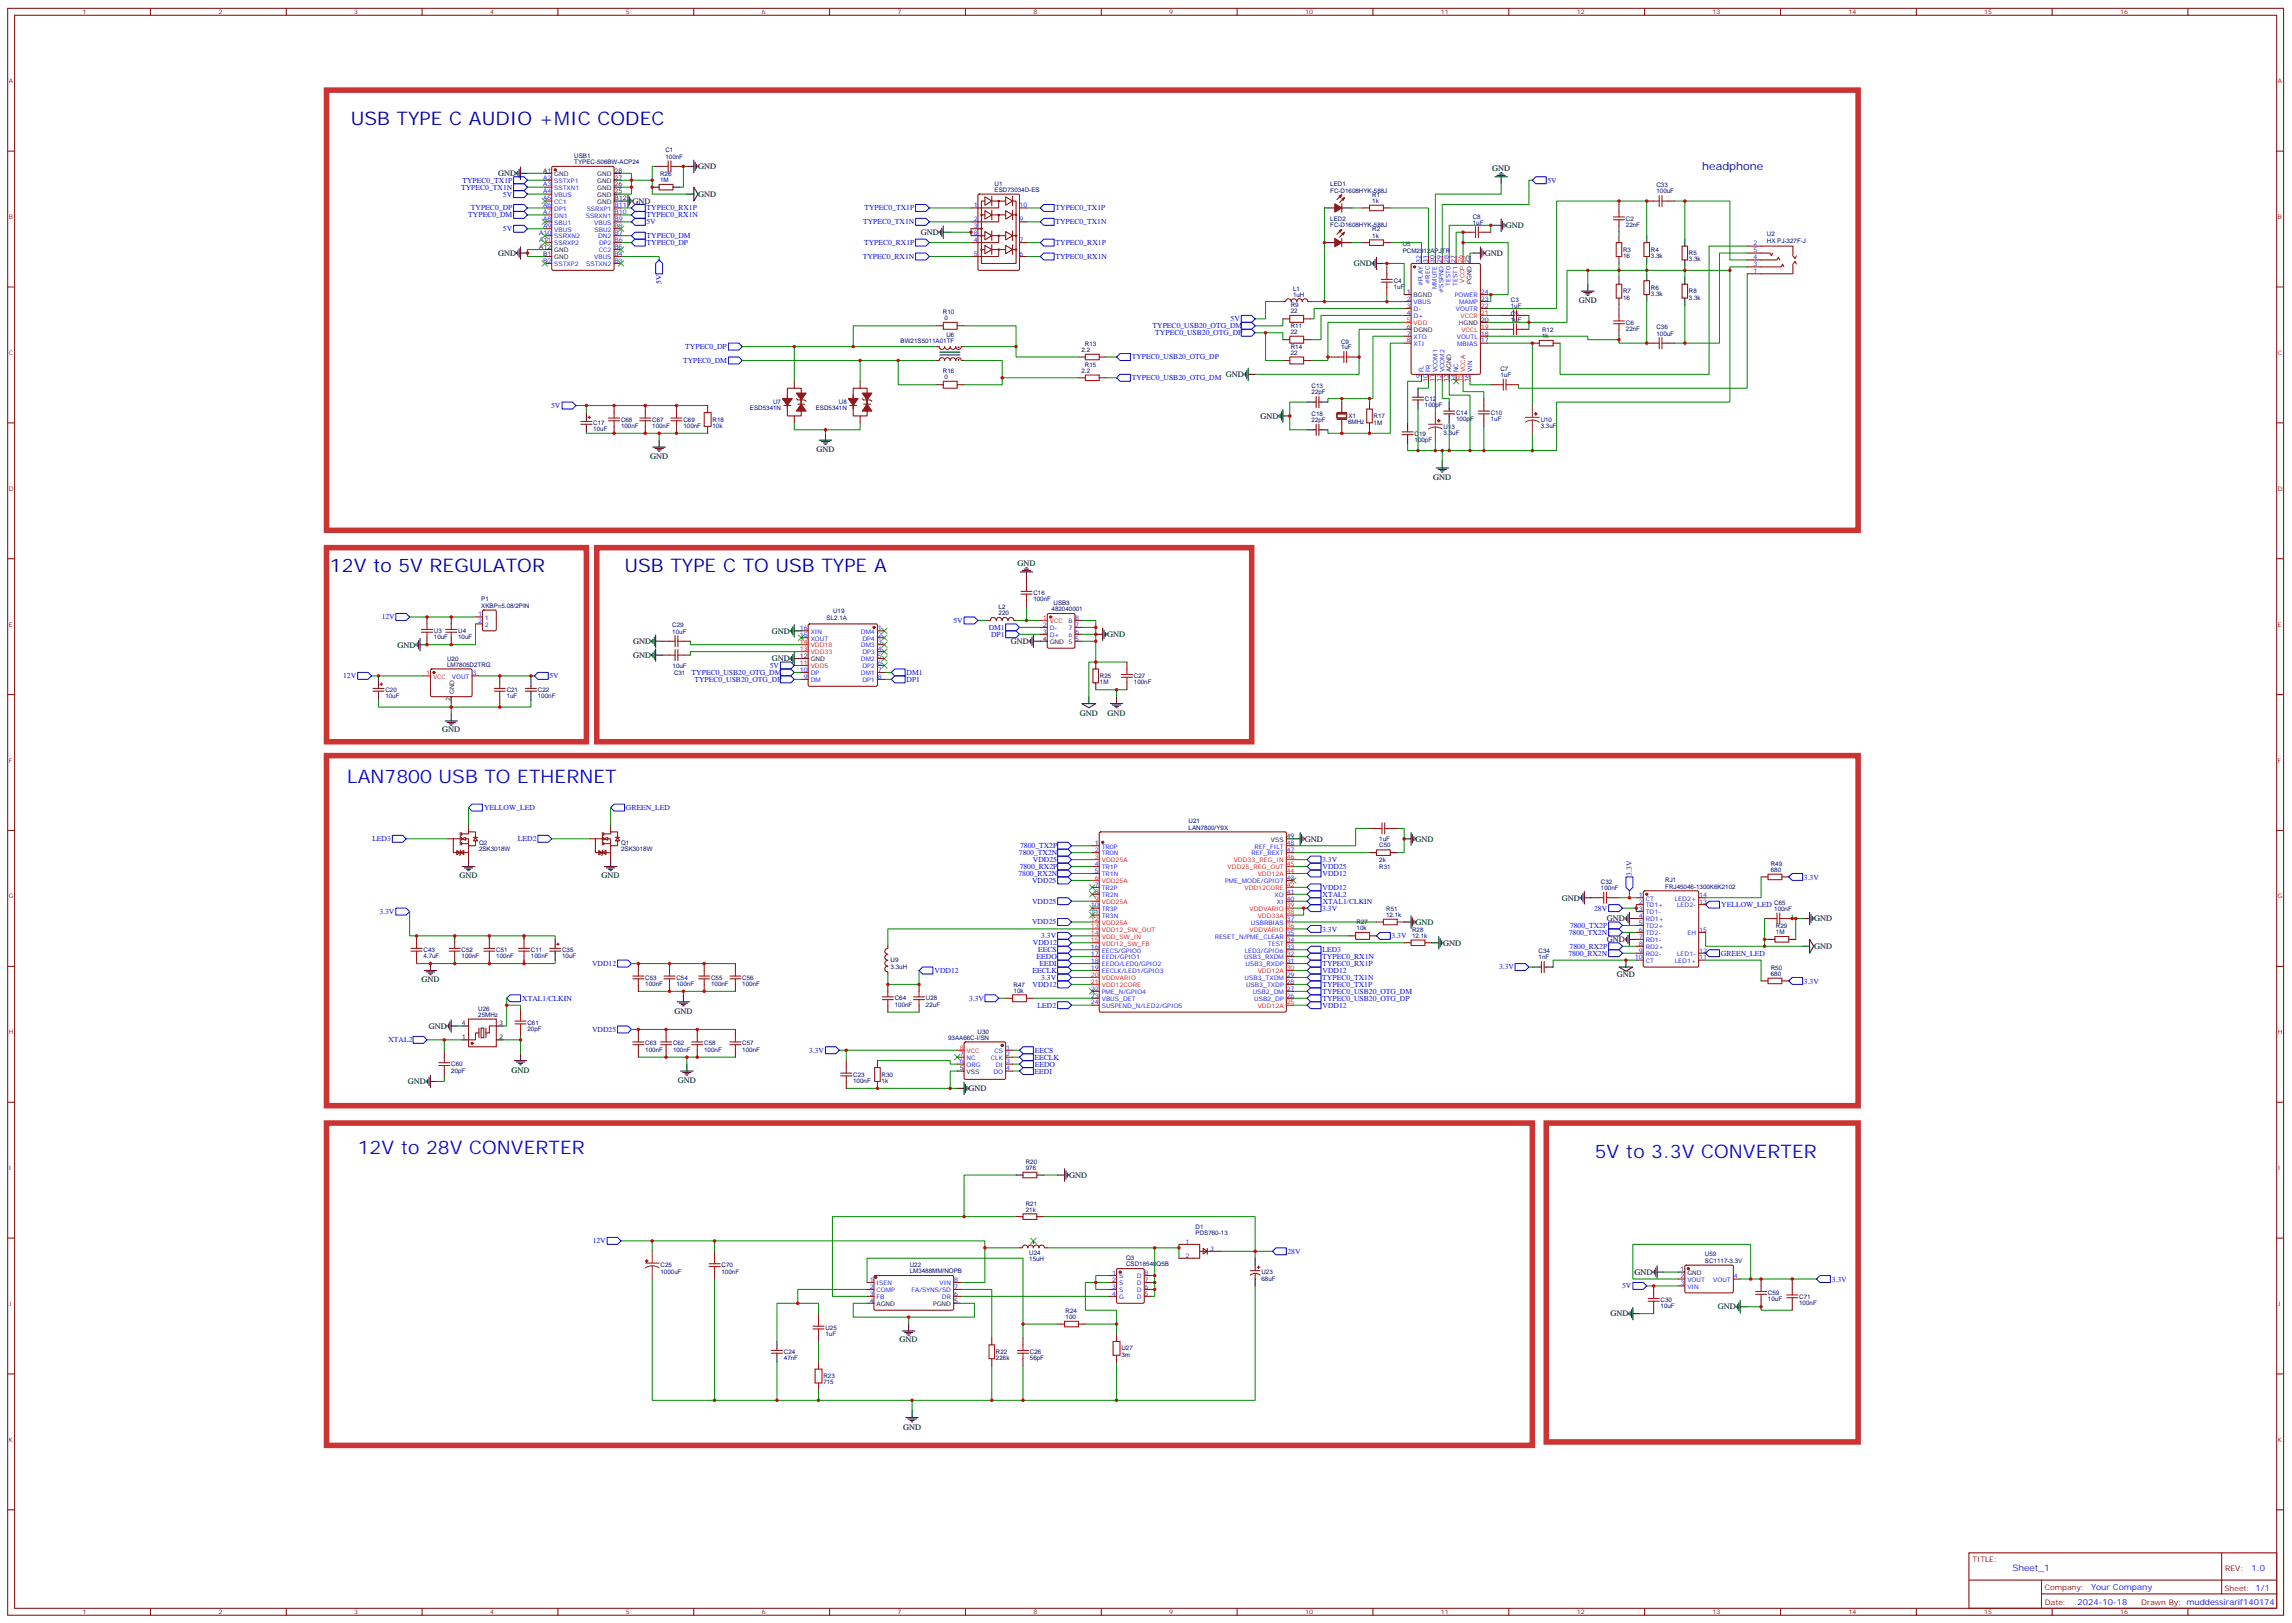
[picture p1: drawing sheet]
<svg xmlns="http://www.w3.org/2000/svg" width="1167mm" height="826mm" viewBox="0 0 1167 826" stroke-linecap="round" stroke-linejoin="round" font-family="sans-serif">
<defs><g id="words">
<g font-size="9.5" fill="#009">
<text x="179" y="64">USB TYPE C AUDIO +MIC CODEC</text>
<text x="168" y="291">12V to 5V REGULATOR</text>
<text x="318" y="291">USB TYPE C TO USB TYPE A</text>
</g>
<g font-size="9.5" fill="#00f">
<text x="177" y="399">LAN7800 USB TO ETHERNET</text>
<text x="182" y="587">12V to 28V CONVERTER</text>
<text x="812" y="589">5V to 3.3V CONVERTER</text>
</g>
<text font-size="5.6" fill="#009" x="866" y="86">headphone</text>
<text font-size="4.6" fill="#00f" x="1024" y="799">Sheet_1</text>
<g font-size="4.2">
<text x="254" y="90">GND</text>
<text x="355" y="86">GND</text>
<text x="760" y="87">GND</text>
<text x="355" y="100">GND</text>
<text x="322" y="104">GND</text>
<text x="469" y="120">GND</text>
<text x="766" y="116">GND</text>
<text x="254" y="130">GND</text>
<text x="756" y="130">GND</text>
<text x="689" y="135">GND</text>
<text x="804" y="154">GND</text>
<text x="624" y="192">GND</text>
<text x="642" y="213">GND</text>
<text x="331" y="234">GND</text>
<text x="416" y="230">GND</text>
<text x="730" y="244">GND</text>
<text x="518" y="288">GND</text>
<text x="393" y="322">GND</text>
<text x="202" y="330">GND</text>
<text x="322" y="328">GND</text>
<text x="515" y="328">GND</text>
<text x="564" y="324">GND</text>
<text x="322" y="335">GND</text>
<text x="393" y="337">GND</text>
<text x="550" y="364">GND</text>
<text x="564" y="364">GND</text>
<text x="225" y="373">GND</text>
<text x="664" y="428">GND</text>
<text x="721" y="428">GND</text>
<text x="234" y="447">GND</text>
<text x="306" y="447">GND</text>
<text x="795" y="458">GND</text>
<text x="721" y="471">GND</text>
<text x="818" y="469">GND</text>
<text x="923" y="469">GND</text>
<text x="818" y="479">GND</text>
<text x="735" y="481">GND</text>
<text x="923" y="483">GND</text>
<text x="823" y="497">GND</text>
<text x="215" y="500">GND</text>
<text x="343" y="516">GND</text>
<text x="218" y="523">GND</text>
<text x="260" y="546">GND</text>
<text x="208" y="552">GND</text>
<text x="345" y="551">GND</text>
<text x="493" y="555">GND</text>
<text x="544" y="599">GND</text>
<text x="832" y="649">GND</text>
<text x="820" y="670">GND</text>
<text x="874" y="666">GND</text>
<text x="458" y="683">GND</text>
<text x="460" y="728">GND</text>
</g>
<g font-size="4.2" fill="#00f">
<text x="1146" y="799">1.0</text>
<text x="1064" y="809">Your Company</text>
<text x="1058" y="817">2024-10-18</text>
</g>
<g font-size="3.9" fill="#00f">
<text x="235" y="93">TYPEC0_TX1P</text>
<text x="788" y="93">5V</text>
<text x="235" y="97">TYPEC0_TX1N</text>
<text x="256" y="100">5V</text>
<text x="240" y="107">TYPEC0_DP</text>
<text x="329" y="107">TYPEC0_RX1P</text>
<text x="440" y="107">TYPEC0_TX1P</text>
<text x="537" y="107">TYPEC0_TX1P</text>
<text x="238" y="111">TYPEC0_DM</text>
<text x="329" y="114">5V</text>
<text x="329" y="111">TYPEC0_RX1N</text>
<text x="256" y="118">5V</text>
<text x="439" y="114">TYPEC0_TX1N</text>
<text x="537" y="114">TYPEC0_TX1N</text>
<text x="329" y="125">TYPEC0_DP</text>
<text x="329" y="121">TYPEC0_DM</text>
<text x="440" y="125">TYPEC0_RX1P</text>
<text x="537" y="125">TYPEC0_RX1P</text>
<text x="439" y="132">TYPEC0_RX1N</text>
<text x="537" y="132">TYPEC0_RX1N</text>
<text x="337" y="145" transform="rotate(-90 337 145)">5V</text>
<text x="587" y="167">TYPEC0_USB20_OTG_DM</text>
<text x="626" y="164">5V</text>
<text x="588" y="171">TYPEC0_USB20_OTG_DP</text>
<text x="349" y="177">TYPEC0_DP</text>
<text x="348" y="185">TYPEC0_DM</text>
<text x="576" y="183">TYPEC0_USB20_OTG_DP</text>
<text x="576" y="193">TYPEC0_USB20_OTG_DM</text>
<text x="280" y="208">5V</text>
<text x="194" y="315">12V</text>
<text x="485" y="317">5V</text>
<text x="503" y="321">DM1</text>
<text x="505" y="324">DP1</text>
<text x="392" y="340">5V</text>
<text x="175" y="345">12V</text>
<text x="280" y="345">5V</text>
<text x="352" y="343">TYPEC0_USB20_OTG_DM</text>
<text x="353" y="347">TYPEC0_USB20_OTG_DP</text>
<text x="461" y="347">DP1</text>
<text x="461" y="343">DM1</text>
<text x="246" y="412">YELLOW_LED</text>
<text x="319" y="412">GREEN_LED</text>
<text x="190" y="428">LED3</text>
<text x="264" y="428">LED2</text>
<text x="519" y="432">7800_TX2P</text>
<text x="519" y="435">7800_TX2N</text>
<text x="519" y="442">7800_RX2P</text>
<text x="526" y="439">VDD25</text>
<text x="673" y="439">3.3V</text>
<text x="673" y="442">VDD25</text>
<text x="518" y="446">7800_RX2N</text>
<text x="525" y="449">VDD25</text>
<text x="673" y="446">VDD12</text>
<text x="831" y="446" transform="rotate(-90 831 446)">3.3V</text>
<text x="918" y="448">3.3V</text>
<text x="673" y="453">VDD12</text>
<text x="525" y="460">VDD25</text>
<text x="673" y="456">XTAL2</text>
<text x="673" y="460">XTAL1/CLKIN</text>
<text x="876" y="462">YELLOW_LED</text>
<text x="193" y="465">3.3V</text>
<text x="673" y="463">3.3V</text>
<text x="811" y="463">28V</text>
<text x="525" y="470">VDD25</text>
<text x="799" y="472">7800_TX2P</text>
<text x="530" y="477">3.3V</text>
<text x="673" y="474">3.3V</text>
<text x="708" y="477">3.3V</text>
<text x="799" y="476">7800_TX2N</text>
<text x="526" y="481">VDD12</text>
<text x="528" y="485">EECS</text>
<text x="673" y="485">LED3</text>
<text x="799" y="483">7800_RX2P</text>
<text x="301" y="492">VDD12</text>
<text x="528" y="488">EEDO</text>
<text x="529" y="492">EEDI</text>
<text x="673" y="488">TYPEC0_RX1N</text>
<text x="673" y="492">TYPEC0_RX1P</text>
<text x="798" y="486">7800_RX2N</text>
<text x="876" y="486">GREEN_LED</text>
<text x="476" y="495">VDD12</text>
<text x="526" y="495">EECLK</text>
<text x="673" y="495">VDD12</text>
<text x="763" y="493">3.3V</text>
<text x="526" y="502">VDD12</text>
<text x="530" y="499">3.3V</text>
<text x="673" y="499">TYPEC0_TX1N</text>
<text x="673" y="502">TYPEC0_TX1P</text>
<text x="918" y="500">3.3V</text>
<text x="266" y="509">XTAL1/CLKIN</text>
<text x="493" y="509">3.3V</text>
<text x="673" y="506">TYPEC0_USB20_OTG_DM</text>
<text x="673" y="509">TYPEC0_USB20_OTG_DP</text>
<text x="528" y="513">LED2</text>
<text x="673" y="513">VDD12</text>
<text x="301" y="525">VDD25</text>
<text x="198" y="530">XTAL2</text>
<text x="412" y="536">3.3V</text>
<text x="527" y="539">EECLK</text>
<text x="527" y="536">EECS</text>
<text x="527" y="543">EEDO</text>
<text x="527" y="546">EEDI</text>
<text x="302" y="633">12V</text>
<text x="655" y="638">28V</text>
<text x="932" y="652">3.3V</text>
<text x="826" y="656">5V</text>
</g>
<g font-size="3.9" fill="#800">
<text x="1004" y="795">TITLE:</text>
<text x="1133" y="799">REV:</text>
<text x="1041" y="809">Company:</text>
<text x="1132" y="810">Sheet: 1/1</text>
<text x="1041" y="817">Date:</text>
<text x="1090" y="817">Drawn By: muddessirarif140174</text>
</g>
<g font-size="3.2" fill="#800">
<text x="42" y="7">1</text>
<text x="111" y="7">2</text>
<text x="180" y="7">3</text>
<text x="249" y="7">4</text>
<text x="319" y="7">5</text>
<text x="388" y="7">6</text>
<text x="457" y="7">7</text>
<text x="526" y="7">8</text>
<text x="595" y="7">9</text>
<text x="664" y="7">10</text>
<text x="733" y="7">11</text>
<text x="803" y="7">12</text>
<text x="872" y="7">13</text>
<text x="941" y="7">14</text>
<text x="1010" y="7">15</text>
<text x="1079" y="7">16</text>
<text x="4" y="42">A</text>
<text x="1159" y="42">A</text>
<text x="4" y="111">B</text>
<text x="1159" y="111">B</text>
<text x="4" y="181">C</text>
<text x="1159" y="181">C</text>
<text x="4" y="250">D</text>
<text x="1159" y="250">D</text>
<text x="4" y="319">E</text>
<text x="1159" y="319">E</text>
<text x="4" y="388">F</text>
<text x="1159" y="388">F</text>
<text x="4" y="457">G</text>
<text x="1159" y="457">G</text>
<text x="4" y="526">H</text>
<text x="1159" y="526">H</text>
<text x="4" y="595">I</text>
<text x="1159" y="595">I</text>
<text x="4" y="665">J</text>
<text x="1159" y="665">J</text>
<text x="4" y="734">K</text>
<text x="1159" y="734">K</text>
<text x="42" y="821">1</text>
<text x="111" y="821">2</text>
<text x="180" y="821">3</text>
<text x="249" y="821">4</text>
<text x="319" y="821">5</text>
<text x="388" y="821">6</text>
<text x="457" y="821">7</text>
<text x="526" y="821">8</text>
<text x="595" y="821">9</text>
<text x="664" y="821">10</text>
<text x="733" y="821">11</text>
<text x="803" y="821">12</text>
<text x="872" y="821">13</text>
<text x="941" y="821">14</text>
<text x="1010" y="821">15</text>
<text x="1079" y="821">16</text>
</g>
<g font-size="3.2" fill="#000080">
<text x="339" y="78">C1</text>
<text x="292" y="84">TYPEC-506BW-ACP24</text>
<text x="292" y="80">USB1</text>
<text x="339" y="81">100nF</text>
<text x="336" y="90">R26</text>
<text x="336" y="93">1M</text>
<text x="506" y="95">U1</text>
<text x="677" y="95">LED1</text>
<text x="843" y="95">C33</text>
<text x="506" y="98">ESD73034D-ES</text>
<text x="677" y="98">FC-D1608HYK-588J</text>
<text x="699" y="100">R1</text>
<text x="843" y="98">100uF</text>
<text x="699" y="103">1k</text>
<text x="677" y="112">LED2</text>
<text x="750" y="111">C8</text>
<text x="828" y="112">C2</text>
<text x="677" y="116">FC-D1608HYK-588J</text>
<text x="699" y="118">R2</text>
<text x="750" y="114">1uF</text>
<text x="828" y="115">22nF</text>
<text x="699" y="121">1k</text>
<text x="714" y="125">U5</text>
<text x="899" y="123">HX PJ-327F-J</text>
<text x="899" y="120">U2</text>
<text x="714" y="129">PCM2912APJTR</text>
<text x="826" y="131">16</text>
<text x="826" y="128">R3</text>
<text x="840" y="131">3.3k</text>
<text x="840" y="128">R4</text>
<text x="860" y="130">R5</text>
<text x="860" y="133">3.3k</text>
<text x="658" y="148">L1</text>
<text x="709" y="147">1uF</text>
<text x="709" y="144">C4</text>
<text x="826" y="149">R7</text>
<text x="840" y="148">R6</text>
<text x="860" y="149">R8</text>
<text x="658" y="151">1uH</text>
<text x="769" y="154">C3</text>
<text x="826" y="152">16</text>
<text x="840" y="151">3.3k</text>
<text x="860" y="152">3.3k</text>
<text x="480" y="160">R10</text>
<text x="657" y="159">22</text>
<text x="657" y="156">R9</text>
<text x="769" y="157">1uF</text>
<text x="769" y="161">C5</text>
<text x="481" y="163">0</text>
<text x="657" y="167">R11</text>
<text x="769" y="164">1uF</text>
<text x="828" y="165">C6</text>
<text x="843" y="168">C36</text>
<text x="482" y="171">U6</text>
<text x="657" y="170">22</text>
<text x="785" y="172">1k</text>
<text x="785" y="169">R12</text>
<text x="828" y="168">22nF</text>
<text x="843" y="171">100uF</text>
<text x="458" y="175">BW21S5011A01TF</text>
<text x="551" y="179">2.2</text>
<text x="552" y="176">R13</text>
<text x="657" y="177">R14</text>
<text x="683" y="178">1uF</text>
<text x="683" y="175">C9</text>
<text x="657" y="181">22</text>
<text x="480" y="190">R16</text>
<text x="551" y="190">2.2</text>
<text x="552" y="187">R15</text>
<text x="764" y="192">1uF</text>
<text x="764" y="189">C7</text>
<text x="481" y="193">0</text>
<text x="668" y="198">C13</text>
<text x="668" y="201">22pF</text>
<text x="382" y="209">ESD5341N</text>
<text x="394" y="206">U7</text>
<text x="415" y="209">ESD5341N</text>
<text x="427" y="206">U8</text>
<text x="725" y="207">100pF</text>
<text x="725" y="204">C12</text>
<text x="316" y="215">C68</text>
<text x="332" y="215">C67</text>
<text x="348" y="215">C69</text>
<text x="363" y="215">R18</text>
<text x="668" y="215">22pF</text>
<text x="668" y="212">C18</text>
<text x="686" y="216">6MHz</text>
<text x="686" y="213">X1</text>
<text x="699" y="213">R17</text>
<text x="741" y="214">100pF</text>
<text x="741" y="211">C14</text>
<text x="759" y="214">1uF</text>
<text x="759" y="211">C10</text>
<text x="784" y="215">U10</text>
<text x="302" y="219">10uF</text>
<text x="302" y="216">C17</text>
<text x="316" y="218">100nF</text>
<text x="332" y="218">100nF</text>
<text x="348" y="218">100nF</text>
<text x="363" y="218">10k</text>
<text x="699" y="216">1M</text>
<text x="720" y="222">C19</text>
<text x="735" y="221">3.3uF</text>
<text x="735" y="218">U13</text>
<text x="784" y="218">3.3uF</text>
<text x="720" y="225">100pF</text>
<text x="526" y="306">100nF</text>
<text x="526" y="303">C16</text>
<text x="245" y="309">XKBP=5.08/2PIN</text>
<text x="245" y="306">P1</text>
<text x="424" y="312">U19</text>
<text x="508" y="310">L2</text>
<text x="535" y="311">482040001</text>
<text x="536" y="308">USB3</text>
<text x="421" y="316">SL2.1A</text>
<text x="508" y="313">220</text>
<text x="221" y="322">U3</text>
<text x="233" y="322">U4</text>
<text x="342" y="322">10uF</text>
<text x="342" y="319">C29</text>
<text x="221" y="325">10uF</text>
<text x="233" y="325">10uF</text>
<text x="228" y="339">LM7805D2TRG</text>
<text x="228" y="336">U20</text>
<text x="342" y="340">10uF</text>
<text x="343" y="343">C31</text>
<text x="560" y="345">R25</text>
<text x="577" y="345">C27</text>
<text x="196" y="352">C20</text>
<text x="258" y="352">C21</text>
<text x="274" y="352">C22</text>
<text x="560" y="348">1M</text>
<text x="577" y="348">100nF</text>
<text x="196" y="355">10uF</text>
<text x="258" y="355">1uF</text>
<text x="274" y="355">100nF</text>
<text x="605" y="419">U21</text>
<text x="605" y="422">LAN7800/Y9X</text>
<text x="244" y="430">Q2</text>
<text x="316" y="430">Q1</text>
<text x="702" y="428">1uF</text>
<text x="702" y="431">C50</text>
<text x="244" y="433">2SK3018W</text>
<text x="316" y="433">2SK3018W</text>
<text x="702" y="439">2k</text>
<text x="702" y="442">R31</text>
<text x="901" y="444">680</text>
<text x="901" y="441">R49</text>
<text x="815" y="450">C32</text>
<text x="848" y="449">RJ1</text>
<text x="815" y="453">100nF</text>
<text x="848" y="452">FRJ45046-1300K6K2102</text>
<text x="903" y="460">C65</text>
<text x="706" y="467">12.1k</text>
<text x="706" y="464">R51</text>
<text x="903" y="464">100nF</text>
<text x="691" y="473">10k</text>
<text x="691" y="470">R27</text>
<text x="904" y="472">R29</text>
<text x="719" y="477">12.1k</text>
<text x="719" y="474">R28</text>
<text x="904" y="476">1M</text>
<text x="216" y="484">C43</text>
<text x="235" y="484">C52</text>
<text x="253" y="484">C51</text>
<text x="270" y="484">C11</text>
<text x="286" y="484">C35</text>
<text x="783" y="485">C34</text>
<text x="216" y="488">4.7uF</text>
<text x="235" y="488">100nF</text>
<text x="253" y="488">100nF</text>
<text x="270" y="488">100nF</text>
<text x="286" y="488">10uF</text>
<text x="453" y="490">U9</text>
<text x="783" y="488">1nF</text>
<text x="453" y="493">3.3uH</text>
<text x="901" y="497">680</text>
<text x="901" y="494">R50</text>
<text x="328" y="502">100nF</text>
<text x="328" y="498">C53</text>
<text x="344" y="502">100nF</text>
<text x="344" y="498">C54</text>
<text x="362" y="502">100nF</text>
<text x="362" y="498">C55</text>
<text x="378" y="502">100nF</text>
<text x="378" y="498">C56</text>
<text x="516" y="502">R47</text>
<text x="455" y="509">C64</text>
<text x="471" y="509">U28</text>
<text x="516" y="505">10k</text>
<text x="243" y="514">U26</text>
<text x="455" y="512">100nF</text>
<text x="471" y="512">22uF</text>
<text x="243" y="518">25MHz</text>
<text x="268" y="521">C61</text>
<text x="268" y="525">20pF</text>
<text x="498" y="526">U30</text>
<text x="328" y="532">C63</text>
<text x="343" y="532">C62</text>
<text x="358" y="532">C58</text>
<text x="378" y="532">C57</text>
<text x="483" y="529">93AA66C-I/SN</text>
<text x="328" y="535">100nF</text>
<text x="343" y="535">100nF</text>
<text x="358" y="535">100nF</text>
<text x="378" y="535">100nF</text>
<text x="230" y="546">20pF</text>
<text x="230" y="543">C60</text>
<text x="434" y="551">100nF</text>
<text x="434" y="548">C23</text>
<text x="449" y="551">1k</text>
<text x="449" y="548">R30</text>
<text x="522" y="592">R20</text>
<text x="522" y="595">976</text>
<text x="522" y="617">21k</text>
<text x="522" y="613">R21</text>
<text x="609" y="629">PDS760-13</text>
<text x="609" y="625">D1</text>
<text x="524" y="642">15uH</text>
<text x="524" y="639">U24</text>
<text x="573" y="641">Q3</text>
<text x="868" y="639">U59</text>
<text x="336" y="645">C25</text>
<text x="367" y="645">C70</text>
<text x="463" y="648">LM3488MM/NOPB</text>
<text x="463" y="645">U22</text>
<text x="573" y="644">CSD18540Q5B</text>
<text x="868" y="643">SC1117-3.3V</text>
<text x="336" y="648">1000uF</text>
<text x="367" y="648">100nF</text>
<text x="642" y="652">68uF</text>
<text x="642" y="648">U23</text>
<text x="900" y="659">C59</text>
<text x="845" y="666">10uF</text>
<text x="845" y="663">C30</text>
<text x="900" y="662">10uF</text>
<text x="916" y="664">100nF</text>
<text x="916" y="661">C71</text>
<text x="542" y="671">100</text>
<text x="542" y="668">R24</text>
<text x="420" y="677">U25</text>
<text x="420" y="680">1uF</text>
<text x="399" y="689">C24</text>
<text x="507" y="689">R22</text>
<text x="524" y="689">C26</text>
<text x="571" y="687">U27</text>
<text x="399" y="692">47nF</text>
<text x="507" y="692">226k</text>
<text x="524" y="692">56pF</text>
<text x="571" y="690">3m</text>
<text x="419" y="701">R23</text>
<text x="419" y="704">715</text>
</g>
<g font-size="3.2">
<text x="276" y="88">A1</text>
<text x="282" y="90">GND</text>
<text x="304" y="90">GND</text>
<text x="313" y="88">28</text>
<text x="304" y="93">GND</text>
<text x="313" y="95">26</text>
<text x="313" y="91">27</text>
<text x="304" y="100">GND</text>
<text x="304" y="97">GND</text>
<text x="313" y="102">B12</text>
<text x="313" y="98">25</text>
<text x="304" y="104">GND</text>
<text x="274" y="127">A12</text>
<text x="276" y="130">B1</text>
<text x="282" y="128">GND</text>
<text x="282" y="132">GND</text>
<text x="748" y="134" transform="rotate(-90 748 134)">25</text>
<text x="716" y="150">1</text>
<text x="749" y="145" transform="rotate(-90 749 145)">PGND</text>
<text x="720" y="151">BGND</text>
<text x="716" y="167">6</text>
<text x="743" y="165">HGND</text>
<text x="754" y="164">20</text>
<text x="720" y="169">DGND</text>
<text x="739" y="189" transform="rotate(-90 739 189)">AGND</text>
<text x="737" y="194" transform="rotate(-90 737 194)">13</text>
<text x="531" y="326">4</text>
<text x="534" y="328">GND 5</text>
<text x="407" y="335">12</text>
<text x="413" y="337">GND</text>
<text x="231" y="353" transform="rotate(-90 231 353)">GND</text>
<text x="229" y="357" transform="rotate(-90 229 357)">2</text>
<text x="647" y="428">VSS</text>
<text x="655" y="427">49</text>
<text x="235" y="522">4</text>
<text x="254" y="522">3</text>
<text x="235" y="529">1</text>
<text x="254" y="529">2</text>
<text x="489" y="545">5</text>
<text x="492" y="546">VSS</text>
<text x="855" y="647">1</text>
<text x="859" y="649">GND</text>
<text x="443" y="663">4</text>
<text x="446" y="665">AGND</text>
<text x="475" y="665">PGND</text>
<text x="486" y="663">5</text>
</g>
<g font-size="3.2" fill="#00f">
<text x="276" y="91">A2</text>
<text x="276" y="95">A3</text>
<text x="282" y="93">SSTXP1</text>
<text x="276" y="98">A4</text>
<text x="276" y="102">A5</text>
<text x="282" y="97">SSTXN1</text>
<text x="282" y="100">VBUS</text>
<text x="276" y="105">A6</text>
<text x="282" y="104">CC1</text>
<text x="282" y="107">DP1</text>
<text x="299" y="107">SSRXP1</text>
<text x="313" y="105">B11</text>
<text x="496" y="105">1</text>
<text x="519" y="105">10</text>
<text x="276" y="109">A7</text>
<text x="276" y="113">A8</text>
<text x="282" y="111">DN1</text>
<text x="298" y="111">SSRXN1</text>
<text x="313" y="113">B9</text>
<text x="313" y="109">B10</text>
<text x="496" y="113">2</text>
<text x="519" y="113">9</text>
<text x="274" y="120">A10</text>
<text x="276" y="116">A9</text>
<text x="282" y="114">SBU1</text>
<text x="282" y="118">VBUS</text>
<text x="302" y="114">VBUS</text>
<text x="303" y="118">SBU2</text>
<text x="313" y="120">B7</text>
<text x="313" y="116">B8</text>
<text x="496" y="116">3</text>
<text x="496" y="120">8</text>
<text x="274" y="123">A11</text>
<text x="282" y="121">SSRXN2</text>
<text x="282" y="125">SSRXP2</text>
<text x="304" y="121">DN2</text>
<text x="305" y="125">DP2</text>
<text x="313" y="123">B6</text>
<text x="496" y="123">4</text>
<text x="519" y="123">7</text>
<text x="893" y="125">2</text>
<text x="302" y="132">VBUS</text>
<text x="305" y="128">CC2</text>
<text x="313" y="130">B4</text>
<text x="313" y="127">B5</text>
<text x="496" y="130">5</text>
<text x="519" y="130">6</text>
<text x="893" y="132">4</text>
<text x="893" y="128">5</text>
<text x="276" y="134">B2</text>
<text x="282" y="135">SSTXP2</text>
<text x="298" y="135">SSTXN2</text>
<text x="313" y="134">B3</text>
<text x="723" y="134" transform="rotate(-90 723 134)">32</text>
<text x="727" y="134" transform="rotate(-90 727 134)">31</text>
<text x="730" y="134" transform="rotate(-90 730 134)">30</text>
<text x="734" y="134" transform="rotate(-90 734 134)">29</text>
<text x="737" y="134" transform="rotate(-90 737 134)">28</text>
<text x="741" y="134" transform="rotate(-90 741 134)">27</text>
<text x="893" y="135">3</text>
<text x="893" y="139">1</text>
<text x="724" y="146" transform="rotate(-90 724 146)">#PLAY</text>
<text x="728" y="144" transform="rotate(-90 728 144)">#REC</text>
<text x="731" y="147" transform="rotate(-90 731 147)">MMUTE</text>
<text x="735" y="149" transform="rotate(-90 735 149)">#SSPND</text>
<text x="738" y="145" transform="rotate(-90 738 145)">TEST0</text>
<text x="742" y="145" transform="rotate(-90 742 145)">TEST1</text>
<text x="754" y="150">24</text>
<text x="716" y="153">2</text>
<text x="720" y="155">VBUS</text>
<text x="741" y="151">POWER</text>
<text x="743" y="155">MAMP</text>
<text x="754" y="153">23</text>
<text x="716" y="157">3</text>
<text x="716" y="160">4</text>
<text x="720" y="158">D-</text>
<text x="720" y="162">D+</text>
<text x="741" y="158">VOUTR</text>
<text x="754" y="157">22</text>
<text x="716" y="171">7</text>
<text x="720" y="173">XTO</text>
<text x="742" y="173">VOUTL</text>
<text x="754" y="171">18</text>
<text x="716" y="174">8</text>
<text x="720" y="176">XTI</text>
<text x="742" y="176">MBIAS</text>
<text x="754" y="174">17</text>
<text x="725" y="189" transform="rotate(-90 725 189)">FL</text>
<text x="728" y="189" transform="rotate(-90 728 189)">FR</text>
<text x="732" y="189" transform="rotate(-90 732 189)">VCOM1</text>
<text x="735" y="189" transform="rotate(-90 735 189)">VCOM2</text>
<text x="742" y="189" transform="rotate(-90 742 189)">NC</text>
<text x="749" y="189" transform="rotate(-90 749 189)">VIN</text>
<text x="723" y="192" transform="rotate(-90 723 192)">9</text>
<text x="727" y="194" transform="rotate(-90 727 194)">10</text>
<text x="730" y="194" transform="rotate(-90 730 194)">11</text>
<text x="734" y="194" transform="rotate(-90 734 194)">12</text>
<text x="741" y="194" transform="rotate(-90 741 194)">14</text>
<text x="748" y="194" transform="rotate(-90 748 194)">16</text>
<text x="243" y="317">2</text>
<text x="243" y="314">1</text>
<text x="247" y="315">1</text>
<text x="544" y="317">8</text>
<text x="547" y="315">8</text>
<text x="247" y="319">2</text>
<text x="407" y="321">16</text>
<text x="413" y="322">XIN</text>
<text x="438" y="322">DM4</text>
<text x="447" y="321">1</text>
<text x="531" y="319">2</text>
<text x="531" y="322">3</text>
<text x="534" y="321">D-</text>
<text x="544" y="321">7</text>
<text x="547" y="322">6</text>
<text x="547" y="319">7</text>
<text x="407" y="324">15</text>
<text x="413" y="326">XOUT</text>
<text x="438" y="329">DM3</text>
<text x="439" y="326">DP4</text>
<text x="447" y="324">2</text>
<text x="447" y="328">3</text>
<text x="534" y="324">D+</text>
<text x="544" y="324">6</text>
<text x="547" y="326">5</text>
<text x="439" y="333">DP3</text>
<text x="447" y="331">4</text>
<text x="447" y="335">5</text>
<text x="407" y="342">10</text>
<text x="438" y="337">DM2</text>
<text x="439" y="340">DP2</text>
<text x="447" y="338">6</text>
<text x="447" y="342">7</text>
<text x="230" y="345">VOUT</text>
<text x="240" y="344">3</text>
<text x="409" y="345">9</text>
<text x="413" y="347">DM</text>
<text x="413" y="344">DP</text>
<text x="438" y="344">DM1</text>
<text x="439" y="347">DP1</text>
<text x="447" y="345">8</text>
<text x="557" y="430">1</text>
<text x="561" y="432">TR0P</text>
<text x="639" y="432">REF_FILT</text>
<text x="655" y="430">48</text>
<text x="557" y="434">2</text>
<text x="561" y="435">TR0N</text>
<text x="637" y="435">REF_REXT</text>
<text x="655" y="434">47</text>
<text x="557" y="441">4</text>
<text x="561" y="442">TR1P</text>
<text x="557" y="444">5</text>
<text x="561" y="446">TR1N</text>
<text x="624" y="449">PME_MODE/GPIO7</text>
<text x="655" y="448">43</text>
<text x="557" y="451">7</text>
<text x="557" y="455">8</text>
<text x="561" y="453">TR2P</text>
<text x="655" y="455">41</text>
<text x="555" y="462">10</text>
<text x="561" y="456">TR2N</text>
<text x="649" y="456">XO</text>
<text x="650" y="460">XI</text>
<text x="655" y="458">40</text>
<text x="834" y="456">1</text>
<text x="834" y="460">2</text>
<text x="838" y="458">CT</text>
<text x="838" y="462">TD1+</text>
<text x="853" y="458">LED2+</text>
<text x="854" y="462">LED2-</text>
<text x="865" y="460">13</text>
<text x="865" y="456">14</text>
<text x="555" y="465">11</text>
<text x="561" y="464">TR3P</text>
<text x="561" y="467">TR3N</text>
<text x="834" y="464">3</text>
<text x="834" y="467">4</text>
<text x="838" y="465">TD1-</text>
<text x="637" y="471">USBRBIAS</text>
<text x="655" y="469">37</text>
<text x="834" y="471">5</text>
<text x="838" y="469">RD1+</text>
<text x="838" y="472">TD2+</text>
<text x="618" y="478">RESET_N/PME_CLEAR</text>
<text x="655" y="479">34</text>
<text x="655" y="476">35</text>
<text x="834" y="474">6</text>
<text x="834" y="478">7</text>
<text x="838" y="476">TD2-</text>
<text x="838" y="479">RD1-</text>
<text x="859" y="476">EH</text>
<text x="865" y="474">15</text>
<text x="555" y="483">16</text>
<text x="561" y="485">EECS/GPIO0</text>
<text x="634" y="485">LED3/GPIO6</text>
<text x="645" y="481">TEST</text>
<text x="655" y="483">33</text>
<text x="834" y="481">8</text>
<text x="834" y="485">9</text>
<text x="838" y="483">RD2+</text>
<text x="865" y="485">12</text>
<text x="555" y="486">17</text>
<text x="555" y="490">18</text>
<text x="561" y="488">EEDI/GPIO1</text>
<text x="561" y="492">EEDO/LED0/GPIO2</text>
<text x="633" y="488">USB3_RXDM</text>
<text x="634" y="492">USB3_RXDP</text>
<text x="655" y="490">31</text>
<text x="655" y="486">32</text>
<text x="832" y="488">10</text>
<text x="838" y="486">RD2-</text>
<text x="838" y="490">CT</text>
<text x="853" y="490">LED1+</text>
<text x="854" y="486">LED1-</text>
<text x="865" y="488">11</text>
<text x="555" y="494">19</text>
<text x="561" y="495">EECLK/LED1/GPIO3</text>
<text x="655" y="497">29</text>
<text x="634" y="499">USB3_TXDM</text>
<text x="634" y="502">USB3_TXDP</text>
<text x="655" y="501">28</text>
<text x="555" y="504">22</text>
<text x="555" y="508">23</text>
<text x="561" y="506">PME_N/GPIO4</text>
<text x="561" y="509">VBUS_DET</text>
<text x="638" y="506">USB2_DM</text>
<text x="638" y="509">USB2_DP</text>
<text x="655" y="508">26</text>
<text x="655" y="504">27</text>
<text x="555" y="511">24</text>
<text x="561" y="513">SUSPEND_N/LED2/GPIO5</text>
<text x="489" y="538">7</text>
<text x="492" y="539">NC</text>
<text x="504" y="539">CLK</text>
<text x="506" y="536">CS</text>
<text x="512" y="534">1</text>
<text x="512" y="538">2</text>
<text x="489" y="541">6</text>
<text x="492" y="543">ORG</text>
<text x="507" y="543">DI</text>
<text x="512" y="541">3</text>
<text x="512" y="545">4</text>
<text x="506" y="546">DO</text>
<text x="603" y="633">1</text>
<text x="603" y="640">2</text>
<text x="616" y="636">3</text>
<text x="443" y="652">1</text>
<text x="486" y="652">8</text>
<text x="566" y="649">1</text>
<text x="566" y="652">2</text>
<text x="570" y="651">S</text>
<text x="579" y="651">D</text>
<text x="583" y="652">7</text>
<text x="583" y="649">8</text>
<text x="855" y="651">2</text>
<text x="859" y="652">VOUT</text>
<text x="872" y="652">VOUT</text>
<text x="883" y="651">4</text>
<text x="443" y="656">2</text>
<text x="443" y="659">3</text>
<text x="446" y="654">ISEN</text>
<text x="446" y="658">COMP</text>
<text x="464" y="658">FA/SYNS/SD</text>
<text x="478" y="654">VIN</text>
<text x="486" y="659">6</text>
<text x="486" y="656">7</text>
<text x="566" y="656">3</text>
<text x="566" y="659">4</text>
<text x="570" y="654">S</text>
<text x="570" y="658">S</text>
<text x="579" y="658">D</text>
<text x="579" y="654">D</text>
<text x="583" y="659">5</text>
<text x="583" y="656">6</text>
<text x="855" y="654">3</text>
<text x="859" y="656">VIN</text>
<text x="446" y="661">FB</text>
<text x="479" y="661">DR</text>
<text x="570" y="661">G</text>
<text x="579" y="661">D</text>
</g>
<g font-size="3.2" fill="#f00">
<text x="744" y="134" transform="rotate(-90 744 134)">26</text>
<text x="745" y="144" transform="rotate(-90 745 144)">VCCP</text>
<text x="743" y="162">VCCR</text>
<text x="754" y="160">21</text>
<text x="716" y="164">5</text>
<text x="720" y="165">VDD</text>
<text x="754" y="167">19</text>
<text x="744" y="169">VCCL</text>
<text x="746" y="189" transform="rotate(-90 746 189)">VCCA</text>
<text x="744" y="194" transform="rotate(-90 744 194)">15</text>
<text x="531" y="315">1</text>
<text x="534" y="317">VCC</text>
<text x="407" y="328">14</text>
<text x="413" y="329">VDD18</text>
<text x="407" y="331">13</text>
<text x="413" y="333">VDD33</text>
<text x="407" y="338">11</text>
<text x="413" y="340">VDD5</text>
<text x="217" y="344">1</text>
<text x="220" y="345">VCC</text>
<text x="557" y="437">3</text>
<text x="655" y="437">46</text>
<text x="561" y="439">VDD25A</text>
<text x="625" y="442">VDD25_REG_OUT</text>
<text x="628" y="439">VDD33_REG_IN</text>
<text x="655" y="441">45</text>
<text x="557" y="448">6</text>
<text x="561" y="449">VDD25A</text>
<text x="640" y="446">VDD12A</text>
<text x="655" y="444">44</text>
<text x="633" y="453">VDD12CORE</text>
<text x="655" y="451">42</text>
<text x="557" y="458">9</text>
<text x="561" y="460">VDD25A</text>
<text x="655" y="462">39</text>
<text x="636" y="464">VDDVARIO</text>
<text x="640" y="467">VDD33A</text>
<text x="655" y="465">38</text>
<text x="555" y="469">12</text>
<text x="555" y="472">13</text>
<text x="561" y="471">VDD25A</text>
<text x="655" y="472">36</text>
<text x="555" y="476">14</text>
<text x="555" y="479">15</text>
<text x="561" y="474">VDD12_SW_OUT</text>
<text x="561" y="478">VDD_SW_IN</text>
<text x="636" y="474">VDDVARIO</text>
<text x="561" y="481">VDD12_SW_FB</text>
<text x="555" y="497">20</text>
<text x="640" y="495">VDD12A</text>
<text x="655" y="494">30</text>
<text x="555" y="501">21</text>
<text x="561" y="499">VDDVARIO</text>
<text x="561" y="502">VDD12CORE</text>
<text x="640" y="513">VDD12A</text>
<text x="655" y="511">25</text>
<text x="489" y="534">8</text>
<text x="492" y="536">VCC</text>
</g>
</g></defs>
<g fill="none" stroke="#870000" stroke-width=".51">
<path d="M4 4h1158v818h-1158zM7 8h1152v810h-1152zM77 4v4M146 4v4M215 4v4M284 4v4M353 4v4M422 4v4M491 4v4M561 4v4M630 4v4M699 4v4"/>
<path d="M768 4v4M837 4v4M906 4v4M975 4v4M1045 4v4M1114 4v4M4 77h3M1159 77h3M4 146h3M1159 146h3M4 215h3M1159 215h3"/>
<path d="M4 284h3M1159 284h3M507 316a1.4 1.4 0 0 0-1-2 1.4 1.4 0 0 0-2 2h-1M507 316a1.4 1.4 0 0 1 2-2 1.4 1.4 0 0 1 1 2M510 316a1.4 1.4 0 0 1 2-2 1.4 1.4 0 0 1 1 2M513 316a1.4 1.4 0 0 1 2-2 1.4 1.4 0 0 1 1 2M516 316h1M4 353h3M556 340h3v7h-3zM1159 353h3M239 420v3M4 423h3"/>
<path d="M228 427h3M233 433l1 1-1 1zM234 427h-3v7h8v-4M234 424v6M234 434l2-1v2zM235 433l-1 2M235 427h4v3h3v-2M235 424h4v-1h3v3M235 424v1M235 426v2M235 429v1M235 429h4"/>
<path d="M239 434v3M241 426h2M242 426l1 2h-2zM556 430h4M556 434h4M560 424h95v91h-95zM655 430h3M655 434h3M697 422h4M701 433h7v2h-7zM708 422h3M1159 423h3"/>
<path d="M556 441h4M556 444h4M556 452h4M556 455h4M655 455h3M655 459h3M655 448h3M212 476v4M556 462h4M556 466h4M655 480h3M655 469h3"/>
<path d="M655 476h3M687 476h3M697 476h4M701 469h3M711 469h4M715 480h3M725 480h4M903 477h8v2h-8zM4 492h3M212 487v3M556 483h4M556 487h4"/>
<path d="M556 490h4M556 494h4M655 483h3M655 487h3M655 490h3M655 497h3M1159 492h3M239 519h14v14h-14zM265 513v4M468 501v3M468 512v3M512 508h3"/>
<path d="M522 508h4M556 504h4M556 508h4M556 512h4M655 504h3M655 508h3M655 501h3M226 534v4M244 526h-2v3h-3M245 523h1v5h-1zM253 522h-4v4h-2M265 524v3"/>
<path d="M447 540v3M487 538h4M491 530h21v19h-21zM512 534h3M512 538h3M226 545v4M447 550v4M487 542h4M512 542h3M512 545h3M4 561h3M1159 561h3"/>
<path d="M521 597h7v2h-7zM517 619h4M528 619h3M4 630h3M519 635h1a1.4 1.4 0 0 1 2-1 1.4 1.4 0 0 1 1 1 1.4 1.4 0 0 1 2-1 1.4 1.4 0 0 1 1 1 1.4 1.4 0 0 1 1-1 1.4 1.4 0 0 1 2 1 1.4 1.4 0 0 1 1-1 1.4 1.4 0 0 1 2 1h1M526 631v2M600 633h11v7h-11M611 637h10M612 635l3 2-3 1zM615 635v3M1159 630h3M441 653h4"/>
<path d="M441 656h4M441 660h4M445 649h40v1v16v1h-40v-1zM485 653h4M485 656h4M485 660h4M565 649h3M565 653h3M565 656h3M565 660h3M569 646h13v17h-13zM582 649h4"/>
<path d="M582 653h4M582 656h4M582 660h4M636 647h5M636 649a4 4 0 0 1 5 0M639 644v3M639 648v3M640 645h1M641 644v2M842 654v4M854 651h4M854 654h4"/>
<path d="M858 644h24v1v12v1h-24v-1zM882 651h4M896 651v3M417 669v3M417 679v4M538 674h4M549 674h3M568 679v4M842 665v4M896 661v4M4 699h3M393 689h5"/>
<path d="M393 687h5M395 686v1M395 689v1M417 693v4M505 681v3M505 691v4M521 681v3M521 691v4M568 690v3M1159 699h3M417 704v3M4 768h3"/>
<path d="M1159 768h3M1002 790h157v28h-157zM1131 790v21M77 818v4M146 818v4M215 818v4M284 818v4M353 818v4M422 818v4M491 818v4M561 818v4M630 818v4"/>
<path d="M699 818v4M768 818v4M837 818v4M906 818v4M975 818v4M1002 804h157M1039 811h120M1039 804v14M1045 818v4M1114 818v4"/>
</g>
<g fill="none" stroke="#3c3" stroke-width=".51">
<path d="M555 454l2 2M555 450l2 3M557 454l-2 2M557 450l-2 3M657 447l3 2M660 447l-3 2M555 464l2 3M555 461l2 3M557 464l-2 3M557 461l-2 3M555 503l2 3M557 503l-2 3"/>
<path d="M486 537l3 2M489 537l-3 2M525 630l2 3M527 630l-2 3"/>
</g>
<g fill="none" stroke="#000" stroke-width=".51">
<path d="M519 291h7M520 290h5M521 290h3M522 289h1M522 291v4M558 337v3M551 358h7l-4 2zM554 355v3M558 347v4M565 358h7M566 359h4M567 359h2"/>
<path d="M568 355v3M568 360h1M655 427h7M662 424v6M663 425v4M663 426v2M664 427h.1M697 434h4M708 434h3M715 427h3M718 424v6M719 425v4"/>
<path d="M720 426v2M720 427h.1M715 469h3M718 466v6M719 467v4M720 468v2M720 469v1M729 480h3M732 477v6M733 478v4M734 479v2M735 479v1"/>
<path d="M827 467v1M827 478h.1M828 466v2M828 477v2M829 465v5M829 476v4M829 478h4M829 464v7M829 475v6M829 467h4M900 478h3M911 478h3"/>
<path d="M918 467h3M921 478l2 4-2 3zM921 464v7M922 465v5M923 466v2M923 467v1M216 494h6M217 495h4M218 495h2M219 496h.1M219 490v4M918 482h3"/>
<path d="M229 520v4M230 519v6M345 510h6M346 510h4M347 511h2M348 512h.1M348 506v4M228 522h.1M228 521v2M230 522h3M235 529h4M235 522h4"/>
<path d="M253 529h3M253 522h3M262 540h6M265 536v4M217 550v1M218 549v2M218 548v4M219 550h4M219 547v7M263 540h4M264 541h2M265 542h.1"/>
<path d="M346 545h7M348 546h4M349 546h2M349 547h1M350 542v3M487 554h4M487 545h4M491 551v6M491 552v4M492 553v2M493 554h.1M517 598h4"/>
<path d="M528 598h3M538 598h4M542 595v6M543 596v4M543 597v2M544 598h.1M639 640v4M639 651v3M841 647v1M842 646v2M843 645v4M844 647h3"/>
<path d="M844 644v7M854 647h4M441 663h4M459 677h7M460 678h5M461 679h3M462 679h1M463 674v3M485 663h4M829 668v1M830 667v3M830 666v5"/>
<path d="M831 669h4M831 665v7M884 665h.1M884 664v2M885 663v4M886 665h3M886 662v6M395 683v3M395 690v3M464 718v3M461 721h6M462 722h4"/>
<path d="M463 723h2M464 724h1"/>
</g>
<g fill="none" stroke="#008700" stroke-width=".51">
<path d="M498 316h5M517 316h13M522 309v7M558 337h-4v18M568 351v4M545 434h11M545 430h11M545 437h11M658 434h39M658 437h7M697 422h-7v8h-32M711 422h4v12h-4"/>
<path d="M545 444h11M545 441h11M545 459h11M545 448h11M658 444h7M658 441h7M658 452h7M658 459h7M658 455h7M231 476h18v2M249 476h18v2M267 476h16v2"/>
<path d="M545 480h11M545 469h11M545 476h11M556 473h-104v9M658 462h7M658 480h57M658 469h43M658 476h29M658 473h7M664 462v4h-6M826 462h7M826 474h7"/>
<path d="M826 471h7M833 460v4M868 474v8h50M900 478h-2v4M912 466v1h6M914 467v11M249 489v1h-18M267 489v1h-18M283 489v1h-16M321 490h53M468 494v7h-16v-5M545 494h11"/>
<path d="M545 490h11M545 487h11M545 483h11M545 497h11M658 494h7M658 490h7M658 487h7M658 483h7M658 497h7M826 485h7M826 482h7M258 508v14h-2"/>
<path d="M258 512h7v1M325 504h49M348 504v2M452 515h16M508 508h4M526 508h30M545 501h11M545 512h11M658 501h7M658 508h7M658 504h7M658 512h7"/>
<path d="M217 529h9M233 522h2M235 529h-9v5M265 527v2h-9M265 529v7M321 524h53M325 538h49M350 538v4M427 534h60M431 534v6M447 540h37v2h3M515 534h4"/>
<path d="M515 538h4M226 549v1h-3M484 554h3M487 545h-3v9h-53M515 545h4M515 542h4M517 598h-26v21M531 598h7M517 619h-93v41h17M531 619h108v21M316 631h16M332 637v-6h32v6"/>
<path d="M364 631h137v22h-12M501 635h18M588 635v14M600 633v2h-67M600 635v5M621 637h27M332 651v62h63M364 651v62M441 653v-13h80v41M441 656h-35v7M489 656h16v25M489 660h76"/>
<path d="M565 653h-13v14h16v7M565 649h-7v7h7M586 649h2v11h-2M586 656h2M586 653h2M639 654v59h-71M838 654h16M847 647h7M854 651h-23v-18h60v18M886 651h39M912 651v2M417 669v-6h-22v20"/>
<path d="M441 663h-7v7h62v-7h-7M463 670v4M521 674h17M552 674h16v5M835 669h7M889 665h7v2h16M395 693v20h22v-6M417 683v10M505 695v18h-88M521 695v18M568 693v20h-63M464 713v5"/>
</g>
<g fill="none" stroke="#a10000" stroke-width=".51">
<path d="M703 419v5M705 419v5M701 422h2M705 422h3M212 480v3M690 474h7v4h-7zM704 468h7v3h-7zM718 478h7v3h-7zM209 484h6M209 483h6M212 484v3M262 520h6"/>
<path d="M265 517v3M465 509h6M465 507h6M468 504v3M468 509v3M515 506h7v4h-7zM226 538v3M262 521h6M265 521v3M223 541h6M223 542h6M226 542v3"/>
<path d="M445 543h3v7h-3zM521 618h7v3h-7zM842 658v3M894 659h5M894 657h5M896 654v3M896 659v2M414 675h5M414 676h5M417 672v3M417 676v3M542 672h7v3h-7z"/>
<path d="M839 661h6M839 662h6M842 662v3M415 697h3v7h-3zM503 684h3v7h-3zM518 689h6M518 687h6M521 684v3M521 689v2M567 683h3v7h-3z"/>
</g>
<g fill="none" stroke="#00f" stroke-width=".51">
<path d="M538 439h6l1 2-1 2h-6zM538 432h6l1 2-1 2h-6zM538 429h6l1 1-1 2h-6zM538 436h6l1 1-1 2h-6zM665 437l2-1h5v3h-5zM538 443h6l1 1-1 2h-6zM538 457h6l1 2-1 1h-6zM538 446h6l1 2-1 2h-6zM665 441l2-2h5v4h-5zM665 444l2-1h5v3h-5zM665 452l2-2h5v3h-5zM665 459l2-2h5v3h-5z"/>
<path d="M665 455l2-2h5v4h-5zM201 462h6l2 2-2 2h-6zM538 478h6l1 2-1 2h-6zM538 467h6l1 2-1 2h-6zM538 474h6l1 2-1 2h-6zM665 462l2-2h5v4h-5zM665 473l2-2h5v3h-5zM701 476l1-2h6v4h-6zM819 460h5l2 2-2 2h-5zM314 489h6l1 1-1 2h-6zM468 494l2-2h5v4h-5zM538 499h6l1 2-1 2h-6z"/>
<path d="M538 489h6l1 1-1 2h-6zM538 485h6l1 2-1 2h-6zM538 482h6l1 1-1 2h-6zM538 492h6l1 2-1 2h-6zM538 496h6l1 1-1 2h-6zM665 487l2-2h5v4h-5zM665 494l2-2h5v4h-5zM665 483l2-1h5v3h-5zM667 489h5v3h-5l-2-2zM667 499h5v4h-5l-2-2zM667 496h5v3h-5l-2-2zM258 508l2-2h5v4h-5z"/>
<path d="M501 506h6l1 2-1 2h-6zM538 510h6l1 2-1 1h-6zM665 512l2-2h5v3h-5zM667 503h5v3h-5l-2-2zM667 506h5v4h-5l-2-2zM210 527h6l1 2-1 2h-6zM314 522h6l1 2-1 2h-6zM420 533h5l2 1-2 2h-5zM519 538l2-2h5v4h-5zM519 534l2-1h5v3h-5zM519 545l2-2h5v4h-5zM519 542l2-2h5v3h-5z"/>
<path d="M309 630h5l2 1-2 2h-5zM648 637l1-2h6v4h-6zM831 653h5l2 1-2 2h-5zM925 651l1-2h6v4h-6z"/>
</g>
<g fill="#870000" stroke="#870000" stroke-width=".51">
<circle cx="510" cy="532" r=".5"/>
<circle cx="561" cy="429" r=".5"/>
<circle cx="859" cy="646" r=".5"/>
<circle cx="570" cy="647" r=".5"/>
<circle cx="446" cy="650" r=".5"/>
<circle cx="240" cy="531" r=".5"/>
</g>
<g fill="none" stroke="#f00" stroke-width=".51">
<path d="M556 437h4M655 437h3M556 448h4M556 459h4M655 452h3M655 444h3M655 441h3M556 469h4M556 473h4M556 476h4M556 480h4M655 473h3"/>
<path d="M655 466h3M655 462h3M556 497h4M655 494h3M556 501h4M655 512h3M487 534h4"/>
</g>
<path d="M166 385h780v178h-780zM166 571h614v165h-614zM787 571h159v163h-159z" fill="none" stroke="#c33" stroke-width="2.8"/>
<path d="M332 637v6M328 643h8M332 644l4 1M332 644l-4 1M332 644v7" fill="none" stroke="#8c2424" stroke-width=".51"/>
<g fill="#8c2424" stroke="#8c2424" stroke-width=".51">
<path d="M328 642h2z"/>
<path d="M329 641v1z"/>
</g>
<path d="M244 523v5M247 523v5" fill="none" stroke="#871200" stroke-width=".51"/>
<path d="M235 427l2-1v2z" fill="#fff" stroke="#870000" stroke-width=".51"/>
<path d="M239 437v4M235 441h7M236 442h5M237 442h3M238 443h1" fill="none" stroke="#000" stroke-width=".51"/>
<g fill="none" stroke="#870000" stroke-width=".51">
<path d="M311 420v3M300 427h3M305 433l2 1-2 1zM307 427h-4v7h8v-4M307 424v6M307 434l1-1v2zM307 433l-1 2M307 427h4v3h3v-2M307 424h4v-1h3v3M307 424v1M307 426v2M307 429v1"/>
<path d="M307 429h4M311 434v3M313 426h2M314 426l1 2h-2z"/>
</g>
<path d="M307 427l2-1v2z" fill="#fff" stroke="#870000" stroke-width=".51"/>
<g fill="none" stroke="#000" stroke-width=".51">
<path d="M263 88v1M264 87v2M264 86v4M265 85v6M265 88h3M277 88h4M313 88h3M313 95h3M313 99h3M313 92h3M320 99v6M332 95h4"/>
<path d="M343 95h3M350 85h3M350 99h3M353 95l2 4-2 3zM353 81v7M354 83v4M355 84v2M355 84v1M761 90h6M762 89h4M763 89h2M764 88h1"/>
<path d="M764 90v3M313 102h7M320 100v4M321 101v2M322 102v1M478 118v1M479 117v2M479 116v4M480 118h4M480 115v6M674 106h5M683 106h5"/>
<path d="M761 115h3M764 111v7M765 113v4M766 114v2M766 114v1M838 120v3M263 128v1M264 128v2M264 127v4M265 129h3M265 126v6M277 127h4"/>
<path d="M277 131h4M674 123h5M683 123h5M699 134h.1M699 133v2M700 132v4M701 134h3M701 131v6M748 131v3M750 129h4M754 126v6M754 127v4"/>
<path d="M755 128v2M756 128v1M838 131v3M838 139v4M858 122v3M858 132v4M715 150h3M805 148h6M806 149h4M807 150h2M808 150h1M808 145v3"/>
<path d="M838 150v3M858 141v4M858 152v3M478 179h11M715 168h3M754 164h3M478 181h11M633 190v1M634 189v3M635 188v5M635 190h4M635 187v7"/>
<path d="M722 198v3M738 190v4M298 210v3M298 217v3M651 211v1M652 211v2M652 210v4M653 212h4M653 208v7M665 219h4M665 205h4M672 219h4"/>
<path d="M672 205h4M697 205v3M697 215v4M717 215v4M722 205v3M738 205v3M738 212v3M332 228h7M333 228h5M334 229h3M335 230h1M336 224v4"/>
<path d="M417 224h6M418 225h4M419 225h2M420 226h1M420 220v4M717 222v4M731 238h6M732 239h4M733 240h2M734 235v3M734 240h1M403 320v2"/>
<path d="M404 319v4M404 318v6M561 320v6M212 328h.1M212 327v2M213 326v4M214 328h3M214 325v6M332 326v1M332 333v1M332 325v2M332 332v2"/>
<path d="M333 324v4M333 331v4M334 333h3M334 323v6M334 330v7M334 326h3M402 321h.1M402 335h.1M403 334v2M404 333v4M404 321h4M404 332v6"/>
<path d="M404 335h7M524 326v1M525 325v2M525 324v4M526 326h7M526 323v6M558 323h3M562 321v4M563 322v2M563 322v1M193 346v3M193 353v3"/>
<path d="M230 355v3M270 346v3M270 353v3M227 367h6M228 368h4M229 368h2M229 369h1M230 363v4M311 437v4M308 441h6M309 442h4M310 442h2"/>
<path d="M310 443h1M804 456v1M805 456v2M806 455v4M806 457h4M806 454v6M283 478v4M283 485v4M780 492h4M787 492h4M824 492h7l-3 2zM828 489v3"/>
<circle cx="488" cy="177" r=".2"/>
<circle cx="488" cy="183" r=".2"/>
</g>
<g fill="none" stroke="#008700" stroke-width=".51">
<path d="M268 99h9M268 95h9M268 92h9M268 88h9M316 88h5v11h-5M316 95h5M316 92h16M334 85h-2v14h18M350 85h-2v10h-2M764 93v6h-33v32M780 92h-2v12h-44v27M268 106h9"/>
<path d="M268 116h9M268 109h9M316 106h5M316 113h5M316 109h5M316 120h5M473 113h21M473 106h21M494 116v2h-10M494 118v2M522 106h8M522 113h8"/>
<path d="M674 106v47M688 106h6M708 106h19v25M759 115v3M761 115h-23v16M824 102h14v18M824 104v-2h-32v55h-35M824 118v2M852 102h29v30h8M858 102v20M277 127h-9v4h9M316 131h20v1"/>
<path d="M316 123h5M473 123h21M473 131h21M522 123h8M522 131h8M688 123h6M704 134h2v2M706 134h9v16M708 123h16v8M741 131v-13h4v13M745 123h23v27h-9M750 129h-2v2"/>
<path d="M808 138v7M824 134v7M838 134v5M858 136v5M881 138v67h-89v24h-12M889 136h-8v2h-83v26h-41M889 129h-14v46h-23M889 139v59h-116v-2M889 125h-19v65h-76v-15M653 153h-9v9h-5M667 153h39M706 150v3h9"/>
<path d="M715 157h-46v5h-2M757 150h2v3h-2M824 155v2M838 153v22h-14v-2M858 155v20M378 176h99M404 176v18M477 166h-43v10M491 176h26v6h32M491 166h26v10M639 169h14v4M644 169v14h9"/>
<path d="M653 162v4h-14M715 175h-7v45h-32v-1M715 171h-16v32h-23v2M715 168h-23v22h-53M715 164h-39v19h-9M715 161h-43v12h-5M757 171h51v2h16v-2M757 175h23v31M757 168h7M757 161h7M778 161v7M378 183h99"/>
<path d="M438 183v11M457 183v13h20M491 183h19v9h39M510 192v4h-19M563 182h5M563 192h5M676 182h2M724 194h-7v21M727 194v4h-5M731 194v16M734 194v9h4v2M738 194v7h10v28"/>
<path d="M745 194v5h10v4M748 194v2h11M293 206h5v4M298 206h62M404 215v4h34v-4M420 219v1M665 205h-8v14h8M683 203v2M683 219v1M697 203v2M697 219v1M722 208v21h-5v-3"/>
<path d="M738 215v14M755 217v12h-21v6M298 220h62M336 220v4M722 229h12M731 224v5M780 220v9h-25M209 314h33M242 318v10h-25M519 319h11M551 319h7v18h16M551 316h7v3"/>
<path d="M351 326v2h57M404 339h4M408 332h-57v1M519 323h11M551 326h7M551 323h7M189 344h4M193 356v4h61v-2M216 344h-23v2M230 358v5M244 344h26v2M270 356v4h-16"/>
<path d="M270 344h2M404 346h4M404 342h4M450 346h4M450 342h4M558 351h16M239 411v9M311 411v9M207 427h21M281 427h19M824 457h5M829 453v4h4"/>
<path d="M896 446v11h-28M209 464v12h22v2M898 467v11M231 489v1h-19M778 492h2M833 489h-42v3M868 489h28v10"/>
</g>
<g fill="none" stroke="#00f" stroke-width=".51">
<path d="M261 97h6l1 2-1 2h-6zM261 90h6l1 2-1 1h-6zM261 93h6l1 2-1 2h-6zM780 92l2-2h5v3h-5zM261 115h6l1 1-1 2h-6zM261 108h6l1 1-1 2h-6zM261 104h6l1 2-1 2h-6zM321 113l2-2h5v4h-5zM321 109l2-1h5v3h-5zM321 106l2-2h5v4h-5zM321 120l2-2h5v4h-5zM466 111h5l2 2-2 2h-5z"/>
<path d="M466 104h5l2 2-2 2h-5zM530 113l1-2h6v4h-6zM530 106l1-2h6v4h-6zM321 123l2-1h5v3h-5zM336 132l1 2v5h-3v-5zM466 129h5l2 2-2 1h-5zM466 122h5l2 1-2 2h-5zM530 131l1-2h6v3h-6zM530 123l1-1h6v3h-6zM371 175h5l2 1-2 2h-5zM570 180h5v3h-5l-2-1zM632 164h5l2 2-2 2h-5z"/>
<path d="M632 168h5l2 1-2 2h-5zM632 161h5l2 1-2 2h-5zM371 182h5l2 1-2 2h-5zM570 190h5v4h-5l-2-2zM286 205h5l2 1-2 2h-5zM201 312h6l2 2-2 2h-6zM491 314h5l2 2-2 2h-5zM512 318h5l2 1-2 2h-5zM397 337h6l1 2-1 1h-6zM512 321h5l2 2-2 2h-5zM182 342h5l2 2-2 2h-5zM272 344l2-2h5v4h-5z"/>
<path d="M397 344h6l1 2-1 1h-6zM397 340h6l1 2-1 2h-6zM454 342l1-2h6v4h-6zM455 344h6v3h-6l-1-1zM239 411l1-2h6v4h-6zM311 411l2-2h5v4h-5zM200 425h5l2 2-2 2h-5zM274 425h5l2 2-2 2h-5zM828 446h3v6l-2 1-1-1zM912 444h6v4h-6l-1-2zM819 480h5l2 2-2 1h-5zM819 469h5l2 2-2 2h-5z"/>
<path d="M819 473h5l2 1-2 2h-5zM868 460l2-1h5v3h-5zM771 490h5l2 2-2 2h-5zM819 483h5l2 2-2 2h-5zM868 485l2-2h5v4h-5zM911 499l1-2h6v4h-6z"/>
</g>
<g fill="none" stroke="#870000" stroke-width=".51">
<path d="M277 92h4M277 95h4M277 99h4M281 85h31h1v52l-1 1h-30l-1-1zM334 85h3M336 94h7v3h-7zM344 85h4M498 99h20h1v38v1h-20l-1-1zM505 100v5M515 100v5M683 99l-2 3M277 106h4"/>
<path d="M277 120h4M277 102h4M277 109h4M277 113h4M277 116h4M313 106h3M313 120h3M313 109h3M313 113h3M313 116h3M494 120h7M494 116h6"/>
<path d="M501 107l4 2-4 2zM501 100l4 2-4 2zM501 118l4 2-4 2zM501 102h-1v32h17v-32h-2M501 109l-1 1M505 120h7M505 107v5M505 117v5M505 102h7M505 109h7M508 102v4h-14M508 109v4h-14"/>
<path d="M508 120v3h-14M512 107l3 2-3 2zM512 100l3 2-3 2zM512 118l3 2-3 2zM515 120h2M515 107v5M515 117v5M515 109h2M519 106h3M519 113h3M683 104v4M683 117l-2 2"/>
<path d="M684 118l-2 3M684 101l-2 2M694 106h3M704 106h4M745 118h3M755 118h4M824 104v4M824 115v3M824 120v3M838 102h4M849 102h3M277 123h4"/>
<path d="M277 134h4M313 123h3M313 127h3M313 131h3M313 134h3M500 127h1M501 125l4 2-4 2zM505 125v4M505 127h7M508 127v4h-14M512 125l3 2-3 2zM515 125v4"/>
<path d="M515 127h2M519 123h3M519 131h3M683 121v5M694 123h3M704 123h4M706 136v3M719 134h34h1v56h-1h-34h-1zM724 131v3M727 131v3M731 131v3M734 131v3"/>
<path d="M738 131v3M741 131v3M824 131v3M837 123h3v8h-3zM856 125h3v7h-3zM889 132h16v-1l1 1M889 125h24v5l1 2v-2M889 129h12l1 1v-1M889 136h18v-2l1 2M914 134v-1l-1 1v5h-24M653 153h1a1.4 1.4 0 0 1 2-1 1.4 1.4 0 0 1 1 1 1.4 1.4 0 0 1 2-1 1.4 1.4 0 0 1 1 1 1.4 1.4 0 0 1 1-1 1.4 1.4 0 0 1 2 1 1.4 1.4 0 0 1 1-1 1.4 1.4 0 0 1 2 1h1M706 146v4"/>
<path d="M715 153h3M715 157h3M754 153h3M754 157h3M754 150h3M824 141v4M824 152v3M824 157v4M837 143h3v7h-3zM856 145h3v7h-3zM477 176h1a1.4 1.4 0 0 0 1 2 1.4 1.4 0 0 0 2-2 1.4 1.4 0 0 0 1 2 1.4 1.4 0 0 0 2-2 1.4 1.4 0 0 0 1 2 1.4 1.4 0 0 0 2-2 1.4 1.4 0 0 0 1 2 1.4 1.4 0 0 0 1-2h2M477 166h3"/>
<path d="M487 166h4M653 162h4M653 173h4M664 162h3M664 173h3M715 175h3M715 161h3M715 171h3M754 175h3M754 171h3M764 161h4M764 168h4"/>
<path d="M775 161h3M775 168h3M780 175h4M791 175h3M824 168v3M838 175h4M849 175h3M401 198h7v14h-7zM404 194v4M434 198h7v14h-7zM438 194v4M477 183h1a1.4 1.4 0 0 1 1-1 1.4 1.4 0 0 1 2 1 1.4 1.4 0 0 1 1-1 1.4 1.4 0 0 1 2 1 1.4 1.4 0 0 1 1-1 1.4 1.4 0 0 1 2 1 1.4 1.4 0 0 1 1-1 1.4 1.4 0 0 1 1 1h2"/>
<path d="M477 196h3M487 196h4M549 182h3M549 192h3M560 182h3M560 192h3M653 183h4M664 183h3M678 182h3M688 182h4M724 190v4M727 190v4"/>
<path d="M731 190v4M734 190v4M741 190v4M748 190v4M759 196h3M769 196h4M296 214h5M296 216h5M298 213v1M298 216v1M299 212h2M300 212v1"/>
<path d="M313 206v4M313 217v3M328 206v4M328 217v3M344 206v4M344 217v3M360 206v4M360 217v3M399 206h4M401 201v2M401 206v2M404 212v3"/>
<path d="M405 203l1 1h4M406 206h4M408 204v2M433 206h3M434 201v2M434 206v2M438 212v3M439 203l1 1h3h1M440 206h3M441 204v2M669 219h1M669 205h1"/>
<path d="M670 202v5M670 216v6M671 202v5M671 216v6M671 219h1M671 205h1M681 211h4v2h-4zM681 213h4M681 210h4M683 205v5M683 213v6M696 208h3v7h-3z"/>
<path d="M714 220h5M717 219v1M719 202h6M719 204h6M722 201v1M722 204v1M735 209h6M735 211h6M738 208v1M738 211v1M755 203v3M755 213v4"/>
<path d="M714 221h5M717 221v1M522 295v3M217 314v4M230 314v4M242 318h4M242 314h4M246 311l6-1 1 1v9l-1 1h-6zM412 318h34v31h-34zM522 305v4M530 319h3M533 312h14v18h-14z"/>
<path d="M547 319h4M547 316h4M217 325v3M230 325v3M337 326h4M337 333h4M348 326h3M348 333h3M408 321h3M408 325h3M447 321h3M447 325h3"/>
<path d="M447 328h3M447 332h3M447 335h3M447 339h3M530 323h3M547 323h4M547 326h4M574 337v3M190 352h5M190 350h5M193 349v1M193 352v1"/>
<path d="M193 348h2M194 347v2M219 341l21-1v1v13v1l-20-1h-1zM240 344h4M254 344v3M254 355v3M267 352h6M267 350h6M270 349v1M270 352v1M408 342h3M408 346h3"/>
<path d="M447 342h3M447 346h3M574 347v4M810 457h4M821 457h3M833 457h3M837 454h27v38h-27zM865 457h3M896 446h4M907 446h4M231 476v4M249 476v4"/>
<path d="M267 476v4M284 480v1M833 460h3M833 464h3M833 467h3M833 471h3M833 474h3M833 478h3M865 460h3M865 474h3M898 467h4M909 467h3"/>
<path d="M231 487v3M249 487v3M267 487v3M280 483h5M280 484h5M283 482v1M283 484v1M283 480h2M325 490v4M341 490v4M358 490v4M374 490v4"/>
<path d="M452 489a1.4 1.4 0 0 0-2 1 1.4 1.4 0 0 0 2 2M452 486a1.4 1.4 0 0 0-2 1 1.4 1.4 0 0 0 2 2M452 492a1.4 1.4 0 0 0-2 1 1.4 1.4 0 0 0 2 2v1M452 483a1.4 1.4 0 0 0-2 1 1.4 1.4 0 0 0 2 2M452 482v1M784 492h1M785 489v6M786 489v6M786 492h1M833 482h3M833 485h3M833 489h3"/>
<path d="M865 485h3M865 489h3M896 499h4M907 499h4M325 501v3M341 501v3M358 501v3M374 501v3M452 501v3M452 512v3M325 524v3M325 534v4"/>
<path d="M339 524v3M339 534v4M355 524v3M355 534v4M374 524v3M374 534v4M431 540v3M431 550v4M364 637v3M364 647v4M912 653v3M912 663v4"/>
<circle cx="500" cy="109" r=".4"/>
<circle cx="500" cy="120" r=".4"/>
<circle cx="500" cy="116" r=".4"/>
<circle cx="508" cy="102" r=".4"/>
<circle cx="508" cy="109" r=".4"/>
<circle cx="508" cy="120" r=".4"/>
<circle cx="517" cy="120" r=".4"/>
<circle cx="517" cy="109" r=".4"/>
<circle cx="500" cy="127" r=".4"/>
<circle cx="508" cy="127" r=".4"/>
<circle cx="517" cy="127" r=".4"/>
</g>
<g fill="#870000" stroke="#870000" stroke-width=".51">
<path d="M398 203h5l-2 3z"/>
<path d="M408 206l2 3h-5z"/>
<path d="M405 200h5l-2 4z"/>
<path d="M432 203h5l-3 3z"/>
<path d="M441 206l3 3h-5z"/>
<path d="M439 200h5l-3 4z"/>
<path d="M679 121l4 2-4 3z"/>
<path d="M683 119l1-1v2z"/>
<path d="M682 117h1l-1 1z"/>
<path d="M679 104l4 2-4 2z"/>
<path d="M683 101h1v1z"/>
<path d="M682 100l1-1-1 2z"/>
<circle cx="838" cy="455" r=".5"/>
<circle cx="445" cy="319" r=".5"/>
<circle cx="221" cy="342" r=".5"/>
<circle cx="720" cy="136" r=".5"/>
<circle cx="535" cy="314" r=".5"/>
<circle cx="283" cy="86" r=".5"/>
</g>
<g fill="none" stroke="#a10000" stroke-width=".51">
<path d="M337 85h3M340 82v5M342 85h2M342 82v5M845 99v6M846 99v6M697 104h7v3h-7zM748 118h3M751 115v6M753 118h2M753 115v6M821 112h6"/>
<path d="M821 110h6M824 108v2M824 112v3M842 102h3M846 102h3M697 122h7v3h-7zM706 139v3M823 123h3v8h-3zM703 142h6M703 144h6M706 144v2M771 158v5"/>
<path d="M772 158v5M823 145h3v7h-3zM480 164h7v4h-7zM657 161h7v3h-7zM657 171h7v4h-7zM684 179v6M685 179v6M768 161h3M768 168h3M771 165v5M772 161h3M772 165v5"/>
<path d="M772 168h3M784 173h7v3h-7zM821 165h6M821 163h6M824 161v2M824 165v3M842 175h3M845 172v5M846 172v5M846 175h3M480 194h7v4h-7zM552 180h8v3h-8z"/>
<path d="M552 191h8v3h-8zM657 182h7v3h-7zM681 182h3M685 182h3M762 196h3M765 193v6M767 196h2M767 193v6M310 214h5M310 213h5M313 210v3M313 214v3"/>
<path d="M326 214h5M326 213h5M328 210v3M328 214v3M342 214h5M342 213h5M344 210v3M344 214v3M358 210h4v7h-4zM753 209h5M753 211h5M755 206v3"/>
<path d="M755 211v2M522 298v3M217 318v2M230 318v2M520 302h5M520 301h5M522 302v3M215 322h5M215 320h5M217 322v3M227 322h6M227 320h6"/>
<path d="M230 322v3M341 326h3M341 333h3M344 323v6M344 331v5M345 326h3M345 323v6M345 331v5M345 333h3M252 352h5M252 350h5M254 347v3"/>
<path d="M254 352v3M571 345h5M571 343h5M574 340v3M574 345v2M814 457h2M816 454v6M818 457h3M818 454v6M900 445h7v3h-7zM231 480v3M249 480v3"/>
<path d="M267 480v3M902 467h3M905 465v5M906 467h3M906 465v5M229 483h5M229 484h5M231 484v3M246 483h6M246 484h6M249 484v3M264 483h6"/>
<path d="M264 484h6M267 484v3M322 497h6M322 498h6M325 494v3M325 498v3M338 497h6M338 498h6M341 494v3M341 498v3M356 497h5M356 498h5"/>
<path d="M358 494v3M358 498v3M372 497h5M372 498h5M374 494v3M374 498v3M900 498h7v3h-7zM449 507h6M449 509h6M452 504v3M452 509v3M322 530h6"/>
<path d="M322 532h6M325 527v3M325 532v2M336 530h6M336 532h6M339 527v3M339 532v2M352 530h6M352 532h6M355 527v3M355 532v2M372 530h5"/>
<path d="M372 532h5M374 527v3M374 532v2M428 546h6M428 548h6M431 543v3M431 548v2M361 645h6M361 643h6M364 640v3M364 645v2M909 659h6"/>
<path d="M912 656v3M909 660h6M912 660v3"/>
</g>
<path d="M166 46h780v224h-780zM166 279h132v98h-132zM304 279h333v98h-333z" fill="none" stroke="#c33" stroke-width="2.8"/>
<g fill="none" stroke="#3c3" stroke-width=".51">
<path d="M276 101l3 3M276 111l3 3M276 119l3 2M279 101l-3 3M279 111l-3 3M279 119l-3 2M315 115l3 3M318 115l-3 3M276 122l3 3M276 133l3 2M279 122l-3 3M279 133l-3 2"/>
<path d="M315 126l3 2M315 133l3 2M318 126l-3 2M318 133l-3 2M740 193l3 2M743 193l-3 2M449 320l3 2M452 320l-3 2M406 323l3 3M409 323l-3 3M449 337l3 3M449 334l3 3"/>
<path d="M449 330l3 3M449 327l3 2M449 323l3 3M452 337l-3 3M452 334l-3 3M452 330l-3 3M452 327l-3 2M452 323l-3 3"/>
</g>
<path d="M745 131v3M715 164h3M754 168h3M754 161h3M745 190v4M530 316h3M408 339h3M408 332h3M408 328h3M216 344h3" fill="none" stroke="#f00" stroke-width=".51"/>
<path d="M727 216h7M731 217l-4 1M731 217l3 1M731 210v6M731 217v7M776 212h8M780 214l-4 1M780 214l4 1M780 206v6M780 214v6" fill="none" stroke="#8c2424" stroke-width=".51"/>
<g fill="#8c2424" stroke="#8c2424" stroke-width=".51">
<path d="M781 211h1z"/>
<path d="M782 210v1z"/>
<path d="M732 214h1z"/>
<path d="M732 213v2z"/>
</g>
<g fill="#c00">
<circle cx="715" cy="427" r=".9"/>
<circle cx="484" cy="554" r=".9"/>
<circle cx="447" cy="554" r=".9"/>
<circle cx="431" cy="534" r=".9"/>
<circle cx="833" cy="462" r=".9"/>
<circle cx="898" cy="482" r=".9"/>
<circle cx="914" cy="467" r=".9"/>
<circle cx="468" cy="501" r=".9"/>
<circle cx="464" cy="713" r=".9"/>
<circle cx="332" cy="631" r=".9"/>
<circle cx="348" cy="504" r=".9"/>
<circle cx="350" cy="538" r=".9"/>
<circle cx="912" cy="651" r=".9"/>
<circle cx="896" cy="665" r=".9"/>
<circle cx="896" cy="651" r=".9"/>
<circle cx="267" cy="476" r=".9"/>
<circle cx="664" cy="462" r=".9"/>
<circle cx="891" cy="651" r=".9"/>
<circle cx="842" cy="654" r=".9"/>
<circle cx="558" cy="337" r=".9"/>
<circle cx="522" cy="316" r=".9"/>
<circle cx="588" cy="649" r=".9"/>
<circle cx="568" cy="674" r=".9"/>
<circle cx="588" cy="635" r=".9"/>
<circle cx="588" cy="656" r=".9"/>
<circle cx="588" cy="653" r=".9"/>
<circle cx="558" cy="653" r=".9"/>
<circle cx="364" cy="713" r=".9"/>
<circle cx="395" cy="713" r=".9"/>
<circle cx="491" cy="619" r=".9"/>
<circle cx="568" cy="713" r=".9"/>
<circle cx="600" cy="635" r=".9"/>
<circle cx="639" cy="637" r=".9"/>
<circle cx="521" cy="713" r=".9"/>
<circle cx="505" cy="713" r=".9"/>
<circle cx="521" cy="674" r=".9"/>
<circle cx="417" cy="713" r=".9"/>
<circle cx="463" cy="670" r=".9"/>
<circle cx="406" cy="663" r=".9"/>
<circle cx="501" cy="635" r=".9"/>
<circle cx="364" cy="631" r=".9"/>
<circle cx="674" cy="153" r=".9"/>
<circle cx="265" cy="529" r=".9"/>
<circle cx="226" cy="529" r=".9"/>
<circle cx="258" cy="512" r=".9"/>
<circle cx="829" cy="457" r=".9"/>
<circle cx="828" cy="489" r=".9"/>
<circle cx="254" cy="360" r=".9"/>
<circle cx="230" cy="360" r=".9"/>
<circle cx="706" cy="153" r=".9"/>
<circle cx="706" cy="134" r=".9"/>
<circle cx="722" cy="229" r=".9"/>
<circle cx="731" cy="229" r=".9"/>
<circle cx="734" cy="229" r=".9"/>
<circle cx="738" cy="229" r=".9"/>
<circle cx="748" cy="229" r=".9"/>
<circle cx="755" cy="229" r=".9"/>
<circle cx="780" cy="229" r=".9"/>
<circle cx="824" cy="173" r=".9"/>
<circle cx="697" cy="220" r=".9"/>
<circle cx="683" cy="220" r=".9"/>
<circle cx="697" cy="203" r=".9"/>
<circle cx="683" cy="203" r=".9"/>
<circle cx="858" cy="175" r=".9"/>
<circle cx="457" cy="183" r=".9"/>
<circle cx="438" cy="183" r=".9"/>
<circle cx="434" cy="176" r=".9"/>
<circle cx="404" cy="176" r=".9"/>
<circle cx="517" cy="176" r=".9"/>
<circle cx="510" cy="192" r=".9"/>
<circle cx="420" cy="219" r=".9"/>
<circle cx="336" cy="220" r=".9"/>
<circle cx="644" cy="169" r=".9"/>
<circle cx="676" cy="182" r=".9"/>
<circle cx="759" cy="115" r=".9"/>
<circle cx="759" cy="150" r=".9"/>
<circle cx="745" cy="123" r=".9"/>
<circle cx="778" cy="164" r=".9"/>
<circle cx="824" cy="138" r=".9"/>
<circle cx="824" cy="102" r=".9"/>
<circle cx="838" cy="138" r=".9"/>
<circle cx="858" cy="102" r=".9"/>
<circle cx="858" cy="138" r=".9"/>
<circle cx="808" cy="138" r=".9"/>
<circle cx="780" cy="175" r=".9"/>
<circle cx="674" cy="123" r=".9"/>
<circle cx="657" cy="212" r=".9"/>
<circle cx="270" cy="344" r=".9"/>
<circle cx="193" cy="344" r=".9"/>
<circle cx="254" cy="344" r=".9"/>
<circle cx="558" cy="326" r=".9"/>
<circle cx="558" cy="323" r=".9"/>
<circle cx="558" cy="319" r=".9"/>
<circle cx="494" cy="118" r=".9"/>
<circle cx="881" cy="138" r=".9"/>
<circle cx="298" cy="206" r=".9"/>
<circle cx="217" cy="314" r=".9"/>
<circle cx="230" cy="314" r=".9"/>
<circle cx="230" cy="328" r=".9"/>
<circle cx="217" cy="328" r=".9"/>
<circle cx="325" cy="524" r=".9"/>
<circle cx="339" cy="524" r=".9"/>
<circle cx="339" cy="538" r=".9"/>
<circle cx="355" cy="524" r=".9"/>
<circle cx="355" cy="538" r=".9"/>
<circle cx="325" cy="490" r=".9"/>
<circle cx="341" cy="490" r=".9"/>
<circle cx="341" cy="504" r=".9"/>
<circle cx="358" cy="490" r=".9"/>
<circle cx="358" cy="504" r=".9"/>
<circle cx="212" cy="476" r=".9"/>
<circle cx="219" cy="490" r=".9"/>
<circle cx="231" cy="490" r=".9"/>
<circle cx="231" cy="476" r=".9"/>
<circle cx="267" cy="490" r=".9"/>
<circle cx="249" cy="490" r=".9"/>
<circle cx="249" cy="476" r=".9"/>
<circle cx="452" cy="501" r=".9"/>
<circle cx="912" cy="467" r=".9"/>
<circle cx="898" cy="478" r=".9"/>
<circle cx="568" cy="351" r=".9"/>
<circle cx="328" cy="220" r=".9"/>
<circle cx="328" cy="206" r=".9"/>
<circle cx="344" cy="220" r=".9"/>
<circle cx="344" cy="206" r=".9"/>
<circle cx="313" cy="220" r=".9"/>
<circle cx="313" cy="206" r=".9"/>
<circle cx="838" cy="102" r=".9"/>
<circle cx="838" cy="175" r=".9"/>
<circle cx="745" cy="118" r=".9"/>
<circle cx="692" cy="182" r=".9"/>
<circle cx="321" cy="92" r=".9"/>
<circle cx="321" cy="95" r=".9"/>
<circle cx="268" cy="129" r=".9"/>
<circle cx="332" cy="95" r=".9"/>
<circle cx="332" cy="92" r=".9"/>
<circle cx="348" cy="85" r=".9"/>
</g>
<use href="#words"/>
</svg>
